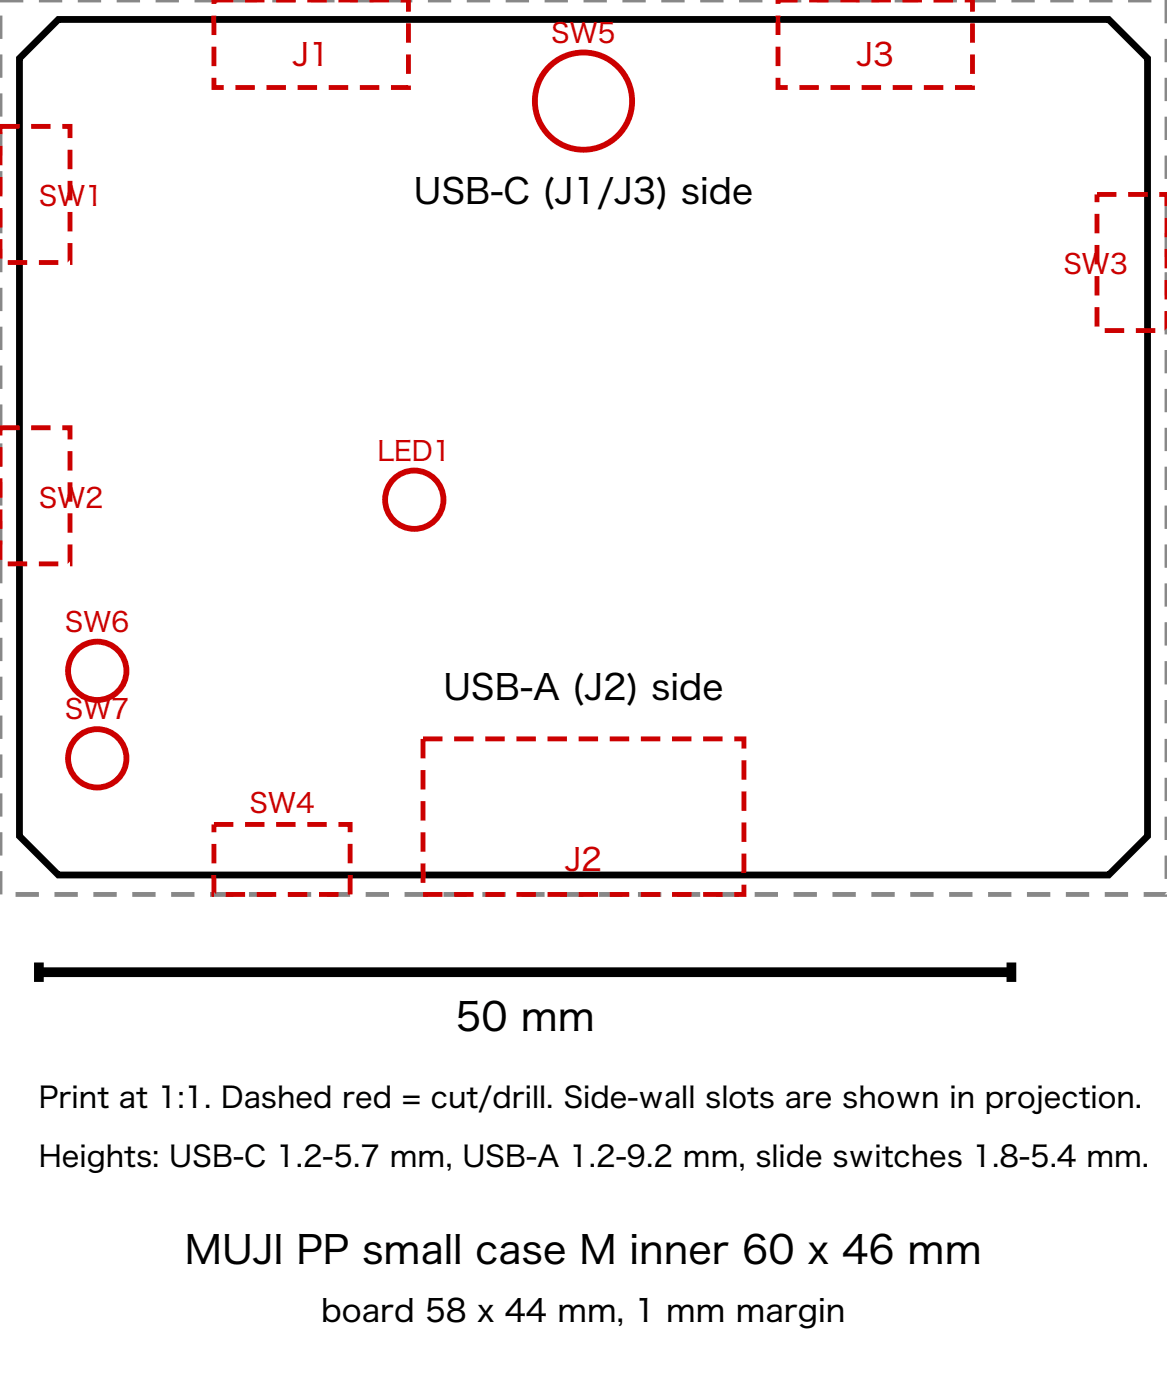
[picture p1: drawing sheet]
<svg xmlns="http://www.w3.org/2000/svg" width="60mm" height="72mm" viewBox="0 0 60 72" stroke-linecap="round" stroke-linejoin="round" font-family="sans-serif">
<defs><g id="words">
<g font-size="2">
<text x="23.4" y="53">50 mm</text>
<text x="9.5" y="65">MUJI PP small case M inner 60 x 46 mm</text>
</g>
<g font-size="1.8">
<text x="21.3" y="10.5">USB-C (J1/J3) side</text>
<text x="22.8" y="36">USB-A (J2) side</text>
</g>
<g font-size="1.6" fill="#c00">
<text x="15" y="3.4">J1</text>
<text x="44" y="3.4">J3</text>
<text x="29" y="44.8">J2</text>
</g>
<text font-size="1.6" x="16.5" y="68">board 58 x 44 mm, 1 mm margin</text>
<g font-size="1.5">
<text x="2" y="57">Print at 1:1. Dashed red = cut/drill. Side-wall slots are shown in projection.</text>
<text x="2" y="60">Heights: USB-C 1.2-5.7 mm, USB-A 1.2-9.2 mm, slide switches 1.8-5.4 mm.</text>
</g>
<g font-size="1.4" fill="#c00">
<text x="28.3" y="2.2">SW5</text>
<text x="2" y="10.6">SW1</text>
<text x="54.7" y="14.1">SW3</text>
<text x="19.4" y="23.7">LED1</text>
<text x="2" y="26.1">SW2</text>
<text x="3.3" y="32.5">SW6</text>
<text x="3.3" y="37">SW7</text>
<text x="12.8" y="41.8">SW4</text>
</g>
</g></defs>
<path d="M3 1h54l2 2v40l-2 2h-54l-2-2v-40z" fill="none" stroke="#000" stroke-width=".35"/>
<path d="M0 0h60v46h-60z" fill="none" stroke="#888" stroke-width=".25" stroke-dasharray="1.2 .8" stroke-linecap="butt"/>
<path d="M0 6.5h3.6v7h-3.6zM11 0h10v4.5h-10zM40 0h10v4.5h-10zM56.4 10h3.6v7h-3.6zM0 22h3.6v7h-3.6zM21.7 38h16.5v8h-16.5zM11 42.4h7v3.6h-7z" fill="none" stroke="#c00" stroke-width=".25" stroke-dasharray="1 .6" stroke-linecap="butt"/>
<g fill="none" stroke="#c00" stroke-width=".3">
<circle cx="30" cy="5.2" r="2.5"/>
<circle cx="5" cy="34.5" r="1.5"/>
<circle cx="5" cy="39" r="1.5"/>
<circle cx="21.3" cy="25.7" r="1.5"/>
</g>
<path d="M2 50h50M2 49.5v1M52 49.5v1" fill="none" stroke="#000" stroke-width=".5"/>
<use href="#words"/>
</svg>
